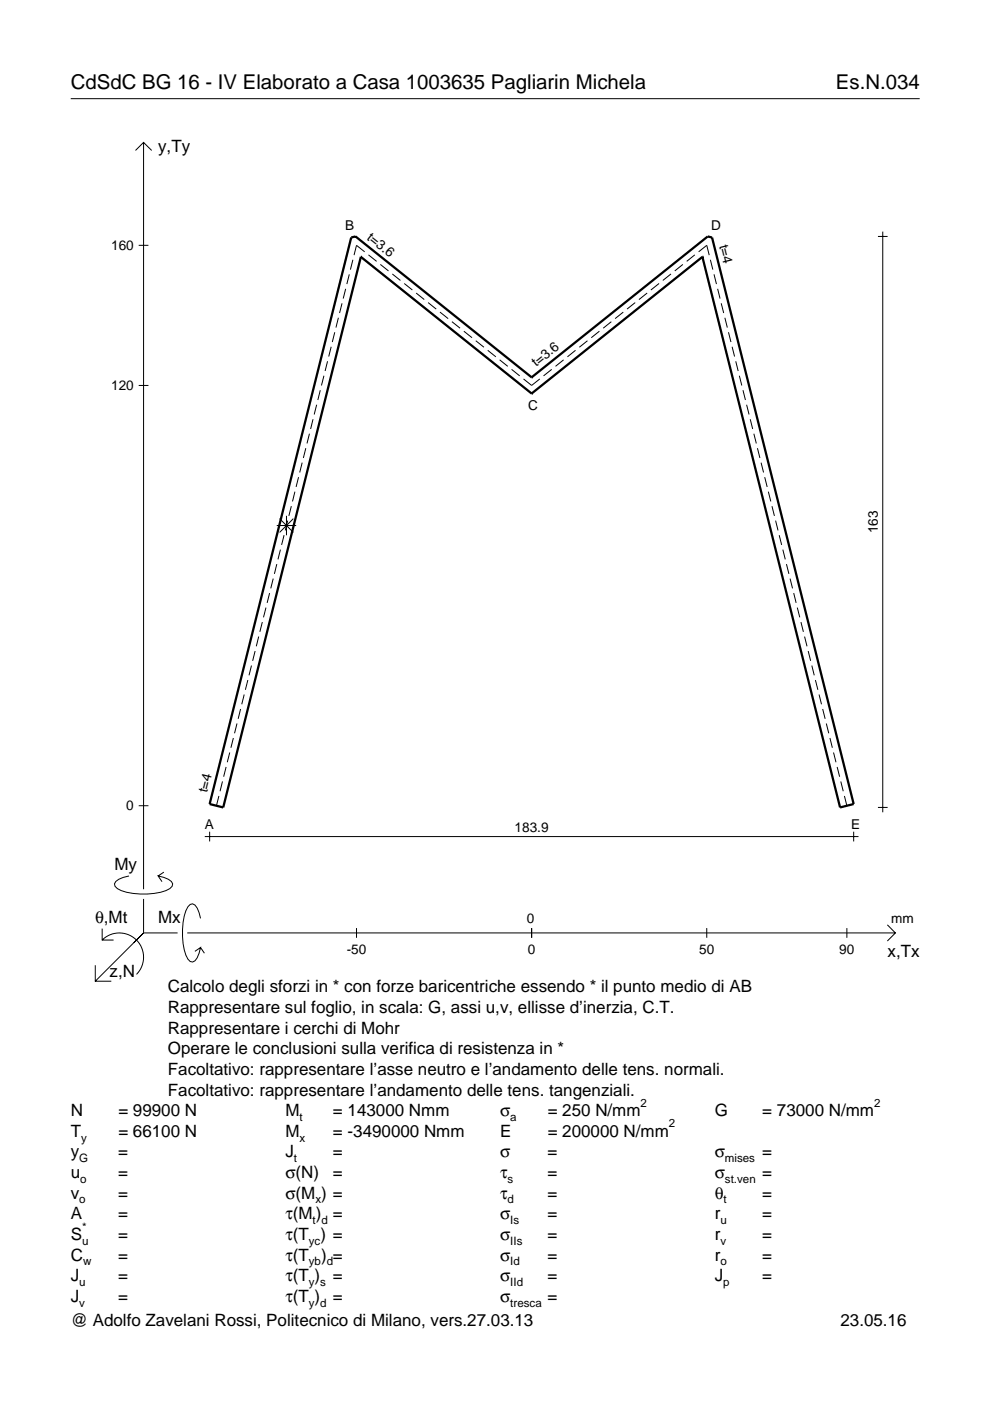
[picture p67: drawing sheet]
<svg xmlns="http://www.w3.org/2000/svg" width="210mm" height="297mm" viewBox="0 0 210 297" stroke-linecap="round" stroke-linejoin="round" font-family="sans-serif">
<defs><g id="words">
<g font-size="4.3">
<text x="15" y="18.9">CdSdC BG 16 - IV Elaborato a Casa 1003635 Pagliarin Michela</text>
<text x="177.2" y="18.9">Es.N.034</text>
</g>
<g font-size="3.6">
<text x="33.5" y="32.3">y,Ty</text>
<text x="24.3" y="184.4">My</text>
<text x="20.1" y="195.7">θ,Mt</text>
<text x="33.5" y="195.7">Mx</text>
<text x="188.2" y="203">x,Tx</text>
<text x="23.2" y="207.1">z,N</text>
<text x="35.6" y="210.4">Calcolo degli sforzi in * con forze baricentriche essendo * il punto medio di AB</text>
<text x="35.6" y="214.8">Rappresentare sul foglio, in scala: G, assi u,v, ellisse d’inerzia, C.T.</text>
<text x="35.6" y="219.2">Rappresentare i cerchi di Mohr</text>
<text x="35.6" y="223.5">Operare le conclusioni sulla verifica di resistenza in *</text>
<text x="35.6" y="227.9">Facoltativo: rappresentare l’asse neutro e l’andamento delle tens. normali.</text>
<text x="35.6" y="232.3">Facoltativo: rappresentare l’andamento delle tens. tangenziali.</text>
<text x="15" y="236.7">N</text>
<text x="25.1" y="236.7">= 99900 N</text>
<text x="60.5" y="236.7">M</text>
<text x="70.6" y="236.7">= 143000 Nmm</text>
<text x="106" y="236.7">σ</text>
<text x="116.1" y="236.7">= 250 N/mm</text>
<text x="151.5" y="236.7">G</text>
<text x="161.6" y="236.7">= 73000 N/mm</text>
<text x="15" y="245.4">y</text>
<text x="15" y="241">T</text>
<text x="25.1" y="245.4">=</text>
<text x="25.1" y="241">= 66100 N</text>
<text x="60.5" y="245.4">J</text>
<text x="60.5" y="241">M</text>
<text x="70.6" y="245.4">=</text>
<text x="70.6" y="241">= -3490000 Nmm</text>
<text x="106" y="245.4">σ</text>
<text x="106" y="241">E</text>
<text x="116.1" y="245.4">=</text>
<text x="116.1" y="241">= 200000 N/mm</text>
<text x="151.5" y="245.4">σ</text>
<text x="161.6" y="245.4">=</text>
<text x="15" y="249.8">u</text>
<text x="25.1" y="249.8">=</text>
<text x="60.5" y="249.8">σ(N)</text>
<text x="70.6" y="249.8">=</text>
<text x="106" y="249.8">τ</text>
<text x="116.1" y="249.8">=</text>
<text x="151.5" y="249.8">σ</text>
<text x="161.6" y="249.8">=</text>
<text x="15" y="254.2">v</text>
<text x="25.1" y="254.2">=</text>
<text x="60.5" y="254.2">σ(M ) =</text>
<text x="106" y="254.2">τ</text>
<text x="116.1" y="254.2">=</text>
<text x="151.5" y="254.2">θ</text>
<text x="161.6" y="254.2">=</text>
<text x="15" y="258.5">A</text>
<text x="15" y="262.9">S</text>
<text x="25.1" y="262.9">=</text>
<text x="25.1" y="258.5">=</text>
<text x="60.5" y="262.9">τ(T ) =</text>
<text x="60.5" y="258.5">τ(M ) =</text>
<text x="106" y="258.5">σ</text>
<text x="106" y="262.9">σ</text>
<text x="116.1" y="258.5">=</text>
<text x="116.1" y="262.9">=</text>
<text x="151.5" y="262.9">r</text>
<text x="151.5" y="258.5">r</text>
<text x="161.6" y="262.9">=</text>
<text x="161.6" y="258.5">=</text>
<text x="15" y="267.3">C</text>
<text x="25.1" y="267.3">=</text>
<text x="60.5" y="267.3">τ(T</text>
<text x="68.1" y="267.3">) =</text>
<text x="106" y="267.3">σ</text>
<text x="116.1" y="267.3">=</text>
<text x="151.5" y="267.3">r</text>
<text x="161.6" y="267.3">=</text>
<text x="15" y="271.7">J</text>
<text x="25.1" y="271.7">=</text>
<text x="60.5" y="271.7">τ(T )</text>
<text x="70.6" y="271.7">=</text>
<text x="106" y="271.7">σ</text>
<text x="116.1" y="271.7">=</text>
<text x="151.5" y="271.7">J</text>
<text x="161.6" y="271.7">=</text>
<text x="15" y="276">J</text>
<text x="15" y="281.2">@ Adolfo Zavelani Rossi, Politecnico di Milano, vers.27.03.13</text>
<text x="25.1" y="276">=</text>
<text x="60.5" y="276">τ(T )</text>
<text x="70.6" y="276">=</text>
<text x="106" y="276">σ</text>
<text x="116.1" y="276">=</text>
<text x="178.2" y="281.2">23.05.16</text>
</g>
<g font-size="2.9">
<text x="23.6" y="53">160</text>
<text x="73.1" y="48.8">B</text>
<text x="77.6" y="50.6" transform="rotate(39 77.6 50.6)">t=3.6</text>
<text x="150.8" y="48.8">D</text>
<text x="152.5" y="52.1" transform="rotate(76 152.5 52.1)">t=4</text>
<text x="113.7" y="77.9" transform="rotate(-39 113.7 77.9)">t=3.6</text>
<text x="23.6" y="82.7">120</text>
<text x="112" y="86.8">C</text>
<text x="186.1" y="113.1" transform="rotate(-90 186.1 113.1)">163</text>
<text x="26.8" y="171.8">0</text>
<text x="43.9" y="168.2" transform="rotate(-76 43.9 168.2)">t=4</text>
<text x="43.4" y="175.8">A</text>
<text x="109.1" y="176.3">183.9</text>
<text x="180.5" y="175.8">E</text>
<text x="111.7" y="195.7">0</text>
<text x="189" y="195.7">mm</text>
<text x="73.5" y="202.2">-50</text>
<text x="111.9" y="202.2">0</text>
<text x="148.2" y="202.2">50</text>
<text x="178" y="202.2">90</text>
</g>
<g font-size="2.4">
<text x="63.5" y="237.7">t</text>
<text x="108.2" y="237.7">a</text>
<text x="135.8" y="234.7">2</text>
<text x="141.8" y="239">2</text>
<text x="185.3" y="234.7">2</text>
<text x="17.2" y="242">y</text>
<text x="63.5" y="242">x</text>
<text x="16.8" y="246.4">G</text>
<text x="17" y="250.8">o</text>
<text x="62.3" y="246.4">t</text>
<text x="107.6" y="250.8">s</text>
<text x="153.7" y="246.4">mises</text>
<text x="153.7" y="250.8">st.ven</text>
<text x="16.8" y="255.2">o</text>
<text x="66.9" y="255.2">x</text>
<text x="107.6" y="255.2">d</text>
<text x="153.4" y="255.2">t</text>
<text x="17.4" y="263.9">u</text>
<text x="17.4" y="260.9">*</text>
<text x="65.5" y="263.9">yc</text>
<text x="66.3" y="259.5">t d</text>
<text x="108.2" y="259.5">Is</text>
<text x="108.2" y="263.9">IIs</text>
<text x="152.7" y="263.9">v</text>
<text x="152.7" y="259.5">u</text>
<text x="17.6" y="268.3">w</text>
<text x="65.5" y="268.3">yb d</text>
<text x="108.2" y="268.3">Id</text>
<text x="152.7" y="268.3">o</text>
<text x="16.8" y="272.7">u</text>
<text x="65.5" y="272.7">y s</text>
<text x="108.2" y="272.7">IId</text>
<text x="153.3" y="272.7">p</text>
<text x="16.8" y="277">v</text>
<text x="65.5" y="277">y d</text>
<text x="108.2" y="277">tresca</text>
</g>
</g></defs>
<g fill="none" stroke="#000" stroke-width=".21">
<path d="M15 20.9h180M28.7 31.9l1.7-1.7 1.8 1.7M30.4 30.2v158.3M29.4 52h2.1M74.1 58.2l-.6 2M74.8 55.1l-.5 2.1M77.3 53.4l-1.7-1.4-.5 2.1M78.1 54l1.7 1.4M80.6 56.1l1.8 1.3M83.2 58.1l1.7 1.4M142.3 58.1l-1.8 1.4M144.8 56.1l-1.7 1.3"/>
<path d="M147.3 54l-1.7 1.4M148.1 53.4l1.7-1.4 .6 2.1M150.6 55.1l.5 2.1M151.4 58.2l.5 2M186.1 50.1h2.1M187.2 49.1v123.1M68.7 79.7l-.5 2M69.4 76.6l-.5 2.1M70.2 73.5l-.5 2.1M71 70.4l-.5 2.1M71.7 67.4l-.5 2.1M72.5 64.3l-.5 2.1"/>
<path d="M73.3 61.2l-.5 2.1M85.7 60.1l1.7 1.4M88.2 62.1l1.8 1.4M90.8 64.2l1.7 1.3M93.3 66.2l1.7 1.4M95.8 68.2l1.7 1.4M98.3 70.2l1.8 1.4M100.9 72.2l1.7 1.4M103.4 74.3l1.7 1.4M105.9 76.3l1.8 1.4M108.5 78.3l1.7 1.4M117 78.3l-1.8 1.4"/>
<path d="M119.5 76.3l-1.7 1.4M122 74.3l-1.7 1.4M124.6 72.2l-1.8 1.4M127.1 70.2l-1.7 1.4M129.6 68.2l-1.7 1.4M132.1 66.2l-1.7 1.4M134.7 64.2l-1.8 1.3M137.2 62.1l-1.7 1.4M139.7 60.1l-1.7 1.4M152.2 61.2l.5 2.1M152.9 64.3l.5 2.1M153.7 67.4l.5 2.1"/>
<path d="M154.5 70.4l.5 2.1M155.2 73.5l.5 2.1M156 76.6l.5 2.1M156.8 79.7l.5 2M29.4 81.7h2.1M64.1 98.1l-.6 2.1M64.8 95l-.5 2.1M65.6 92l-.5 2M66.4 88.9l-.5 2.1M67.1 85.8l-.5 2.1M67.9 82.7l-.5 2.1M111 80.3l1.7 1.4 1.7-1.4"/>
<path d="M157.5 82.7l.5 2.1M158.3 85.8l.5 2.1M159.1 88.9l.5 2.1M159.8 92l.6 2M160.6 95l.5 2.1M161.4 98.1l.5 2.1M58.7 111.4h4.1M58.7 119.6l-.5 2.1M59.3 110l2.9 2.9M59.5 116.5l-.6 2.1M60.2 113.5l-.5 2M60.7 109.4v4.1"/>
<path d="M61 110.4l-.5 2.1M61.8 107.3l-.6 2.1M62.2 110l-2.9 2.9M62.5 104.2l-.5 2.1M63.3 101.2l-.5 2M162.1 101.2l.6 2M162.9 104.2l.5 2.1M163.7 107.3l.5 2.1M164.4 110.4l.6 2.1M165.2 113.5l.5 2M166 116.5l.5 2.1M166.7 119.6l.6 2.1"/>
<path d="M54.1 138l-.5 2.1M54.8 135l-.5 2M55.6 131.9l-.5 2.1M56.4 128.8l-.5 2.1M57.2 125.7l-.6 2.1M57.9 122.7l-.5 2.1M167.5 122.7l.5 2.1M168.3 125.7l.5 2.1M169 128.8l.6 2.1M169.8 131.9l.5 2.1M170.6 135l.5 2M171.4 138l.5 2.1"/>
<path d="M48.7 159.5l-.5 2.1M49.5 156.5l-.5 2M50.2 153.4l-.5 2.1M51 150.3l-.5 2.1M51.8 147.3l-.5 2M52.5 144.2l-.5 2.1M53.3 141.1l-.5 2.1M172.1 141.1l.5 2.1M172.9 144.2l.5 2.1M173.7 147.3l.5 2M174.4 150.3l.5 2.1M175.2 153.4l.5 2.1"/>
<path d="M176 156.5l.5 2M176.7 159.5l.5 2.1M29.4 170.8h2.1M43.4 177.4h138.6M44.4 176.3v2.1M46.4 168.8l-.5 2M47.2 165.7l-.5 2.1M47.9 162.6l-.5 2.1M177.5 162.6l.5 2.1M178.3 165.7l.5 2.1M179 168.8l.6 2M181 176.3v2.1"/>
<path d="M186.1 171.2h2.1M21.7 199.3a5.1 5.1 0 0 1 7.2 0 5.1 5.1 0 0 1 0 7.3M21.7 196.9v2.4h2.4M27.3 185.7a3.6 3.6 0 0 0-3 1.7l.1 .5a5.6 5.6 0 0 0 3.8 1.5 13.4 13.4 0 0 0 7.8-1l.5-.5 .1-.5a3.6 3.6 0 0 0-3.1-1.7l.8 1.2M30.4 190.6v7.2M30.4 197.8l-10.2 10.2M30.4 197.8h7.2M34.7 184.9l-1.2 .8M39.7 197.8h150.1M42.5 194.7a3.6 3.6 0 0 0-1.7-3.1l-.5 .2a5.7 5.7 0 0 0-1.5 3.7 13.3 13.3 0 0 0 1 7.9l.5 .5 .5 .1a3.6 3.6 0 0 0 1.7-3.1l-1.2 .8M75.6 196.8v2M112.7 196.8v2"/>
<path d="M149.8 196.8v2M179.6 196.8v2M188.1 196.1l1.7 1.7-1.7 1.7M20.2 204.7v3.3h3.4M42.5 200.9l.8 1.2"/>
</g>
<path d="M76.5 54.5h.1M76.5 54.5l-29.2 116.7-2.9-.7 30.1-120.1 .9-.3 37.3 29.9M76.5 54.5l36.2 28.9M148.9 54.5h.1M148.9 54.5l-36.2 28.9M148.9 54.5l29.2 116.7 2.9-.7-30-120.1-.9-.3-37.4 29.9M112.7 83.4h.1M112.7 80h.1" fill="none" stroke="#000" stroke-width=".48"/>
<use href="#words"/>
</svg>
